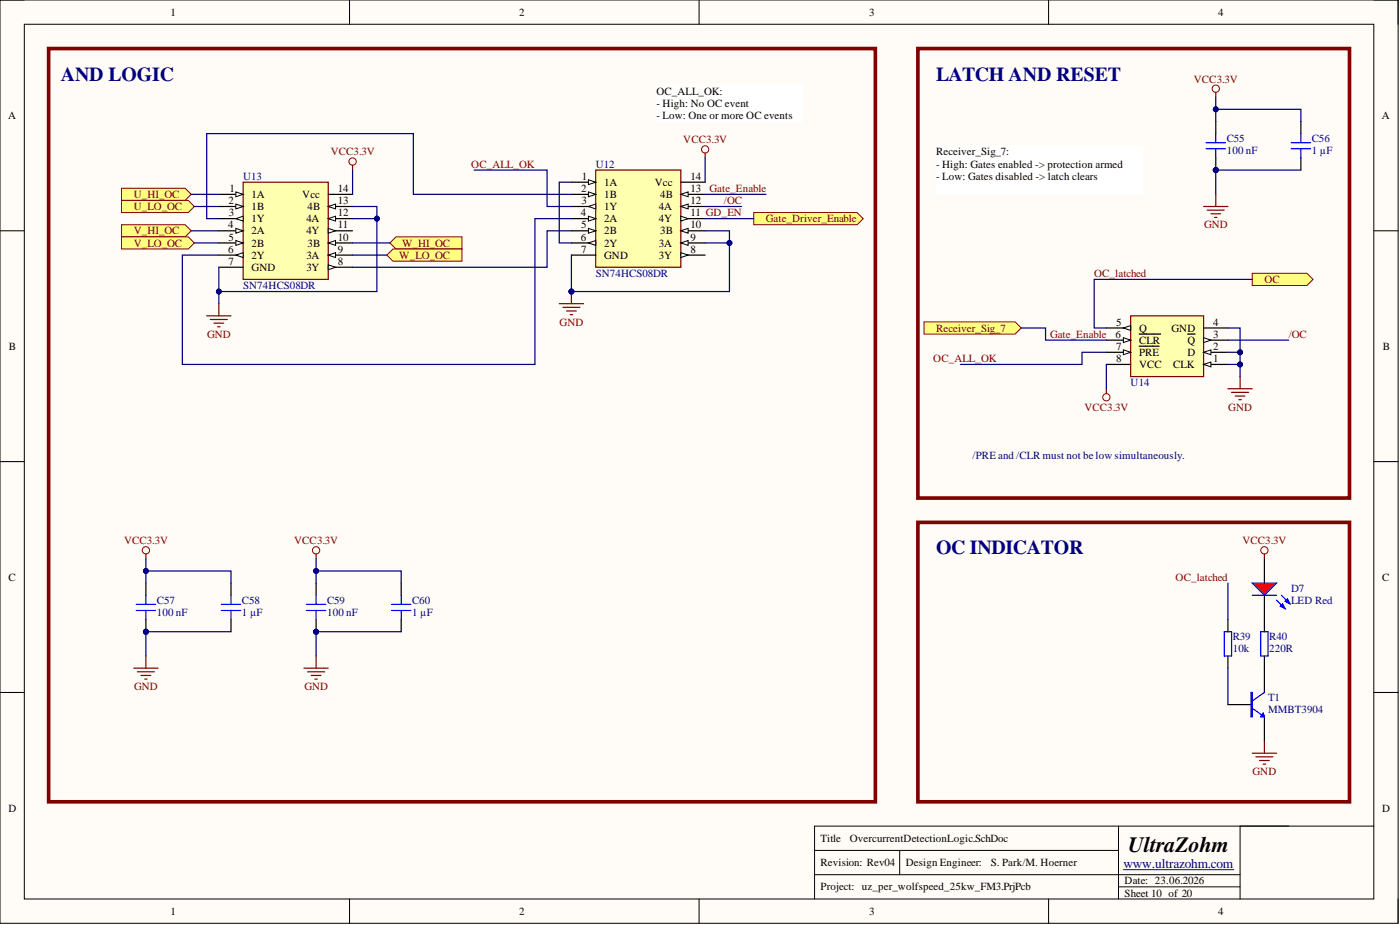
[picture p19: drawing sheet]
<svg xmlns="http://www.w3.org/2000/svg" width="292mm" height="193mm" viewBox="0 0 292 193" stroke-linecap="round" stroke-linejoin="round" font-family="sans-serif">
<defs><g id="words">
<text font-size="4.6" x="235.4" y="177.7">UltraZohm</text>
<g font-size="4.1" fill="#000080">
<text x="12.7" y="16.8">AND LOGIC</text>
<text x="195.3" y="16.8">LATCH AND RESET</text>
<text x="195.3" y="115.6">OC INDICATOR</text>
</g>
<text font-size="2.8" fill="#000080" x="234.4" y="181.1">www.ultrazohm.com</text>
<g font-size="2.3">
<text x="35.6" y="3.3">1</text>
<text x="108.3" y="3.3">2</text>
<text x="181.4" y="3.3">3</text>
<text x="254.2" y="3.3">4</text>
<text x="137" y="19.8">OC_ALL_OK:</text>
<text x="137" y="22.3">- High: No OC event</text>
<text x="1.7" y="24.8">A</text>
<text x="137" y="24.8">- Low: One or more OC events</text>
<text x="288.3" y="24.8">A</text>
<text x="195.3" y="32.4">Receiver_Sig_7:</text>
<text x="195.3" y="35">- High: Gates enabled -&gt; protection armed</text>
<text x="47.9" y="40">1</text>
<text x="52.5" y="41.3">1A</text>
<text x="63.1" y="41.3">Vcc</text>
<text x="70.5" y="40">14</text>
<text x="121.2" y="40">2</text>
<text x="121.4" y="37.5">1</text>
<text x="126.1" y="38.8">1A</text>
<text x="126.1" y="41.3">1B</text>
<text x="136.6" y="38.8">Vcc</text>
<text x="137.7" y="41.3">4B</text>
<text x="144.1" y="37.5">14</text>
<text x="144.1" y="40">13</text>
<text x="195.3" y="37.5">- Low: Gates disabled -&gt; latch clears</text>
<text x="47.6" y="47.6">4</text>
<text x="47.7" y="42.6">2</text>
<text x="47.8" y="45.1">3</text>
<text x="52.5" y="43.8">1B</text>
<text x="52.5" y="46.4">1Y</text>
<text x="63.9" y="46.4">4A</text>
<text x="64.2" y="43.8">4B</text>
<text x="70.5" y="42.6">13</text>
<text x="70.5" y="45.1">12</text>
<text x="70.5" y="47.6">11</text>
<text x="121.2" y="45.1">4</text>
<text x="121.2" y="47.6">5</text>
<text x="121.3" y="42.6">3</text>
<text x="126.1" y="43.8">1Y</text>
<text x="126.1" y="46.4">2A</text>
<text x="137.5" y="43.8">4A</text>
<text x="137.5" y="46.4">4Y</text>
<text x="144.1" y="42.6">12</text>
<text x="144.1" y="45.1">11 GD_EN</text>
<text x="144.1" y="47.6">10</text>
<text x="47.6" y="52.7">6</text>
<text x="47.7" y="50.2">5</text>
<text x="52.5" y="48.9">2A</text>
<text x="52.5" y="51.4">2B</text>
<text x="52.5" y="54">2Y</text>
<text x="63.9" y="48.9">4Y</text>
<text x="63.9" y="54">3A</text>
<text x="64.2" y="51.4">3B</text>
<text x="70.5" y="50.2">10</text>
<text x="70.5" y="52.7">9</text>
<text x="121.2" y="50.2">6</text>
<text x="121.2" y="52.7">7</text>
<text x="126.1" y="48.9">2B</text>
<text x="126.1" y="51.4">2Y</text>
<text x="126.1" y="54">GND</text>
<text x="137.5" y="51.4">3A</text>
<text x="137.5" y="54">3Y</text>
<text x="137.7" y="48.9">3B</text>
<text x="144.1" y="50.2">9</text>
<text x="144.1" y="52.7">8</text>
<text x="47.7" y="55.2">7</text>
<text x="52.5" y="56.5">GND</text>
<text x="63.9" y="56.5">3Y</text>
<text x="70.5" y="55.2">8</text>
<text x="232.8" y="70.5">6</text>
<text x="232.9" y="67.9">5</text>
<text x="237.7" y="71.7">CLR</text>
<text x="237.7" y="69.2">Q</text>
<text x="244.4" y="69.2">GND</text>
<text x="247.7" y="71.7">Q</text>
<text x="253.2" y="70.5">3</text>
<text x="253.2" y="67.9">4</text>
<text x="1.9" y="73">B</text>
<text x="232.9" y="75.5">8</text>
<text x="232.9" y="73">7</text>
<text x="237.7" y="76.8">VCC</text>
<text x="237.7" y="74.3">PRE</text>
<text x="244.8" y="76.8">CLK</text>
<text x="247.7" y="74.3">D</text>
<text x="253.2" y="75.5">1</text>
<text x="253.2" y="73">2</text>
<text x="288.5" y="73">B</text>
<text x="1.8" y="121.1">C</text>
<text x="288.4" y="121.1">C</text>
<text x="1.8" y="169.3">D</text>
<text x="288.4" y="169.3">D</text>
<text x="171.2" y="175.6">Title</text>
<text x="177.3" y="175.6">OvercurrentDetectionLogic.SchDoc</text>
<text x="171.2" y="180.7">Revision: Rev04</text>
<text x="171.2" y="185.8">Project: uz_per_wolfspeed_25kw_FM3.PrjPcb</text>
<text x="189" y="180.7">Design Engineer:</text>
<text x="206.7" y="180.7">S. Park/M. Hoerner</text>
<text x="234.6" y="184.5">Date: 23.06.2026</text>
<text x="35.6" y="190.8">1</text>
<text x="108.3" y="190.8">2</text>
<text x="181.4" y="190.8">3</text>
<text x="234.6" y="187">Sheet 10 of 20</text>
<text x="254.2" y="190.8">4</text>
</g>
<g font-size="2.3" fill="#800000">
<text x="249.1" y="17.2">VCC3.3V</text>
<text x="142.6" y="29.9">VCC3.3V</text>
<text x="69" y="32.4">VCC3.3V</text>
<text x="98.3" y="35">OC_ALL_OK</text>
<text x="27.9" y="41.3">U_HI_OC</text>
<text x="148.1" y="40">Gate_Enable</text>
<text x="27.9" y="43.8">U_LO_OC</text>
<text x="151" y="42.6">/OC</text>
<text x="159.8" y="46.4">Gate_Driver_Enable</text>
<text x="251.2" y="47.6">GND</text>
<text x="27.9" y="48.9">V_HI_OC</text>
<text x="27.9" y="51.4">V_LO_OC</text>
<text x="83.3" y="54">W_LO_OC</text>
<text x="83.9" y="51.4">W_HI_OC</text>
<text x="228.3" y="57.8">OC_latched</text>
<text x="263.8" y="59">OC</text>
<text x="43.2" y="70.5">GND</text>
<text x="116.8" y="67.9">GND</text>
<text x="195.3" y="69.2">Receiver_Sig_7</text>
<text x="219.1" y="70.5">Gate_Enable</text>
<text x="268.9" y="70.5">/OC</text>
<text x="194.7" y="75.5">OC_ALL_OK</text>
<text x="226.3" y="85.7">VCC3.3V</text>
<text x="256.3" y="85.7">GND</text>
<text x="25.9" y="113.5">VCC3.3V</text>
<text x="61.4" y="113.5">VCC3.3V</text>
<text x="259.2" y="113.5">VCC3.3V</text>
<text x="245.3" y="121.1">OC_latched</text>
<text x="28" y="144">GND</text>
<text x="63.5" y="144">GND</text>
<text x="261.4" y="161.7">GND</text>
</g>
<g font-size="2.3" fill="#000080">
<text x="255.9" y="29.6">C55</text>
<text x="273.7" y="29.6">C56</text>
<text x="124.3" y="35">U12</text>
<text x="255.9" y="32.2">100 nF</text>
<text x="273.7" y="32.2">1 µF</text>
<text x="50.7" y="37.5">U13</text>
<text x="124.3" y="57.8">SN74HCS08DR</text>
<text x="50.7" y="60.3">SN74HCS08DR</text>
<text x="235.9" y="80.6">U14</text>
<text x="202.9" y="95.8">/PRE and /CLR must not be low simultaneously.</text>
<text x="32.7" y="126">C57</text>
<text x="50.5" y="126">C58</text>
<text x="68.2" y="126">C59</text>
<text x="86" y="126">C60</text>
<text x="269.4" y="123.4">D7</text>
<text x="269.4" y="126">LED Red</text>
<text x="32.7" y="128.5">100 nF</text>
<text x="50.5" y="128.5">1 µF</text>
<text x="68.2" y="128.5">100 nF</text>
<text x="86" y="128.5">1 µF</text>
<text x="257.2" y="133.6">R39</text>
<text x="257.2" y="136.1">10k</text>
<text x="264.8" y="133.6">R40</text>
<text x="264.8" y="136.1">220R</text>
<text x="264.6" y="146.2">T1</text>
<text x="264.6" y="148.8">MMBT3904</text>
</g>
</g></defs>
<path d="M0 0h291.7v192.6h-291.7z" fill-rule="evenodd" fill="#fffcf8"/>
<path d="M0 0h291.7v192.6h-291.7z" fill="none" stroke="#000" stroke-width=".21"/>
<path d="M5.1 5.1h281.5v182.4h-281.5z" fill-rule="evenodd" fill="#fffcf8"/>
<g fill="none" stroke="#000" stroke-width=".21">
<path d="M0 0h5.1M72.9 0v5.1M145.9 0v5.1M218.8 0v5.1M286.6 0h5.1v5.1M5.1 5.1h281.5v182.4h-281.5zM0 48.1h5.1M286.6 48.1h5.1M0 96.3h5.1M286.6 96.3h5.1M0 144.5h5.1M286.6 144.5h5.1"/>
<path d="M170 177.4h63.4M187.7 177.4v5.1M233.4 172.3v15.2M258.7 172.3v15.2M286.6 172.3h-116.6v15.2M72.9 187.5v5.1M145.9 187.5v5.1M170 182.5h88.7M218.8 187.5v5.1M233.4 185h25.3M291.7 187.5v5.1"/>
</g>
<path d="M234.4 181.4h23" fill="none" stroke="#000080" stroke-width=".21"/>
<path d="M25.4 39.3h13.2l1.3 1.2-1.3 1.3h-13.2z" fill-rule="evenodd" fill="#ffff80"/>
<path d="M25.4 39.3h13.2l1.3 1.2-1.3 1.3h-13.2z" fill="none" stroke="#800000" stroke-width=".21"/>
<path d="M25.4 41.8h13.9l1.2 1.3-1.2 1.2h-13.9z" fill-rule="evenodd" fill="#ffff80"/>
<path d="M25.4 41.8h13.9l1.2 1.3-1.2 1.2h-13.9z" fill="none" stroke="#800000" stroke-width=".21"/>
<path d="M25.4 46.9h13.2l1.3 1.2-1.3 1.3h-13.2z" fill-rule="evenodd" fill="#ffff80"/>
<path d="M25.4 46.9h13.2l1.3 1.2-1.3 1.3h-13.2z" fill="none" stroke="#800000" stroke-width=".21"/>
<path d="M25.4 49.4h13.9l1.2 1.3-1.2 1.2h-13.9z" fill-rule="evenodd" fill="#ffff80"/>
<path d="M25.4 49.4h13.9l1.2 1.3-1.2 1.2h-13.9z" fill="none" stroke="#800000" stroke-width=".21"/>
<path d="M81.3 50.7l1.3-1.3h13.8v2.5h-13.8z" fill-rule="evenodd" fill="#ffff80"/>
<path d="M81.3 50.7l1.3-1.3h13.8v2.5h-13.8z" fill="none" stroke="#800000" stroke-width=".21"/>
<path d="M80.7 53.2l1.3-1.3h14.4v2.6h-14.4z" fill-rule="evenodd" fill="#ffff80"/>
<path d="M80.7 53.2l1.3-1.3h14.4v2.6h-14.4z" fill="none" stroke="#800000" stroke-width=".21"/>
<path d="M43.1 65.9h5.1M43.9 66.6h3.5M44.6 67.4h2.1M45.4 68.2h.5M45.7 63.4v2.5M116.7 63.4h5.1M117.4 64.1h3.6M118.2 64.9h2M119 65.6h.5M119.2 60.8v2.6" fill="none" stroke="#800000" stroke-width=".25"/>
<circle cx="119.2" cy="60.8" r=".51" fill="#000080"/>
<circle cx="119.2" cy="60.8" r=".51" fill="none" stroke="#000080" stroke-width=".21"/>
<g fill="none" stroke="#800000" stroke-width=".21">
<circle cx="73.6" cy="33.7" r=".76"/>
<circle cx="147.1" cy="31.2" r=".76"/>
<circle cx="30.4" cy="114.8" r=".76"/>
<circle cx="66" cy="114.8" r=".76"/>
</g>
<g fill="none" stroke="#800000" stroke-width=".25">
<path d="M73.6 34.5v1M147.1 31.9v1M30.4 115.6v1M66 115.6v1M27.9 139.4h5.1M30.4 136.9v2.5M63.4 139.4h5.1M66 136.9v2.5M28.7 140.1h3.5M29.4 140.9h2.1M30.2 141.7h.5M64.2 140.1h3.5"/>
<path d="M64.9 140.9h2.1M65.7 141.7h.5"/>
</g>
<path d="M48.2 121.6v2.6M48.2 129.3v2.5M83.7 121.6v2.6M83.7 129.3v2.5" fill="none" stroke="#000" stroke-width=".25"/>
<path d="M46.2 127.4h4M46.2 126.1h4M48.2 124.2v1.9M48.2 127.4v1.9M81.7 127.4h4M81.7 126.1h4M83.7 124.2v1.9M83.7 127.4v1.9" fill="none" stroke="#00f" stroke-width=".25"/>
<circle cx="30.4" cy="131.8" r=".51" fill="#000080"/>
<circle cx="30.4" cy="131.8" r=".51" fill="none" stroke="#000080" stroke-width=".21"/>
<path d="M30.4 121.6v2.6M30.4 129.3v2.5" fill="none" stroke="#000" stroke-width=".25"/>
<circle cx="30.4" cy="131.8" r=".51" fill="#000080"/>
<circle cx="30.4" cy="131.8" r=".51" fill="none" stroke="#000080" stroke-width=".21"/>
<path d="M28.4 127.4h4.1M28.4 126.1h4.1M30.4 124.2v1.9M30.4 127.4v1.9" fill="none" stroke="#00f" stroke-width=".25"/>
<circle cx="66" cy="131.8" r=".51" fill="#000080"/>
<circle cx="66" cy="131.8" r=".51" fill="none" stroke="#000080" stroke-width=".21"/>
<path d="M66 121.6v2.6M66 129.3v2.5" fill="none" stroke="#000" stroke-width=".25"/>
<circle cx="66" cy="131.8" r=".51" fill="#000080"/>
<circle cx="66" cy="131.8" r=".51" fill="none" stroke="#000080" stroke-width=".21"/>
<path d="M63.9 127.4h4.1M63.9 126.1h4.1M66 124.2v1.9M66 127.4v1.9" fill="none" stroke="#00f" stroke-width=".25"/>
<path d="M10.1 10.1h172.5v157.2h-172.5zM191.5 10.1h90.1v93.8h-90.1z" fill="none" stroke="#800000" stroke-width=".76"/>
<path d="M261.3 57h11.4l1.3 1.3-1.3 1.3h-11.4z" fill-rule="evenodd" fill="#ffff80"/>
<path d="M261.3 57h11.4l1.3 1.3-1.3 1.3h-11.4z" fill="none" stroke="#800000" stroke-width=".21"/>
<path d="M192.8 67.2h19l1.3 1.2-1.3 1.3h-19z" fill-rule="evenodd" fill="#ffff80"/>
<path d="M192.8 67.2h19l1.3 1.2-1.3 1.3h-19z" fill="none" stroke="#800000" stroke-width=".21"/>
<path d="M195.3 30.4h43.1v10.1h-43.1z" fill-rule="evenodd" fill="#fff"/>
<path d="M195.3 30.4h43.1v10.1h-43.1z" fill="none" stroke="#fff" stroke-width=".21"/>
<path d="M137 17.7h30.4v7.6h-30.4z" fill-rule="evenodd" fill="#fff"/>
<path d="M137 17.7h30.4v7.6h-30.4z" fill="none" stroke="#fff" stroke-width=".21"/>
<circle cx="253.7" cy="18.5" r=".76" fill="none" stroke="#800000" stroke-width=".21"/>
<path d="M253.7 19.3v1M251.1 43.1h5.1M251.9 43.8h3.5M252.6 44.6h2.1M253.4 45.4h.5M253.7 40.5v2.6" fill="none" stroke="#800000" stroke-width=".25"/>
<path d="M271.4 25.3v2.6M271.4 32.9v2.6" fill="none" stroke="#000" stroke-width=".25"/>
<path d="M269.4 31h4M269.4 29.8h4M271.4 27.9v1.9M271.4 31v1.9" fill="none" stroke="#00f" stroke-width=".25"/>
<circle cx="253.7" cy="35.5" r=".51" fill="#000080"/>
<circle cx="253.7" cy="35.5" r=".51" fill="none" stroke="#000080" stroke-width=".21"/>
<path d="M253.7 25.3v2.6M253.7 32.9v2.6" fill="none" stroke="#000" stroke-width=".25"/>
<circle cx="253.7" cy="35.5" r=".51" fill="#000080"/>
<circle cx="253.7" cy="35.5" r=".51" fill="none" stroke="#000080" stroke-width=".21"/>
<path d="M251.6 31h4.1M251.6 29.8h4.1M253.7 27.9v1.9M253.7 31v1.9M261 144.5h.3v5h-.3zM261.3 147.8l2.5 1.7M263.6 148.8l.2 .7h-.8zM263.8 144.5l-2.5 1.7" fill="none" stroke="#00f" stroke-width=".25"/>
<circle cx="230.8" cy="82.9" r=".76" fill="none" stroke="#800000" stroke-width=".21"/>
<path d="M258.7 78.6v2.5M230.8 81.1v1M256.2 81.1h5.1M257 81.9h3.5M257.7 82.6h2M258.5 83.4h.5" fill="none" stroke="#800000" stroke-width=".25"/>
<path d="M263.8 139.4v5.1M256.2 147h5.1M263.8 149.5v5.1" fill="none" stroke="#000" stroke-width=".25"/>
<path d="M263.6 148.8l.2 .7h-.8z" fill="#00f"/>
<path d="M263.6 148.8l.2 .7h-.8z" fill="none" stroke="#00f" stroke-width=".21"/>
<path d="M263.8 116.6v5M256.2 129.3v2.5M256.2 136.9v2.5M263.8 124.2v7.6M263.8 136.9v2.5" fill="none" stroke="#000" stroke-width=".25"/>
<path d="M255.4 131.8h1.6v5.1h-1.6zM263 131.8h1.6v5.1h-1.6z" fill="none" stroke="#00f" stroke-width=".25"/>
<circle cx="263.8" cy="114.8" r=".76" fill="none" stroke="#800000" stroke-width=".21"/>
<path d="M263.8 115.6v1M261.3 157.1h5M262 157.9h3.6M262.8 158.7h2M263.6 159.4h.5M263.8 154.6v2.5" fill="none" stroke="#800000" stroke-width=".25"/>
<path d="M191.5 109h90.1v58.3h-90.1z" fill="none" stroke="#800000" stroke-width=".76"/>
<path d="M261.3 121.6h5l-2.5 2.6z" fill="#f00"/>
<path d="M261.3 121.6h5l-2.5 2.6zM266.3 125.2l1.8 1.8" fill="none" stroke="#00f" stroke-width=".25"/>
<path d="M267.1 126.5l.5-.5 .5 1z" fill="#00f"/>
<path d="M261.3 124.2h5M267.1 126.5l.5-.5 .5 1zM267.4 124.2l1.7 1.8" fill="none" stroke="#00f" stroke-width=".25"/>
<path d="M268.1 125.4l.5-.5 .5 1.1z" fill="#00f"/>
<path d="M268.1 125.4l.5-.5 .5 1.1z" fill="none" stroke="#00f" stroke-width=".25"/>
<path d="M157.3 44.3h21.5l1.3 1.3-1.3 1.3h-21.5z" fill-rule="evenodd" fill="#ffff80"/>
<path d="M157.3 44.3h21.5l1.3 1.3-1.3 1.3h-21.5z" fill="none" stroke="#800000" stroke-width=".21"/>
<path d="M235.9 65.9h15.2v12.7h-15.2z" fill-rule="evenodd" fill="#ffffb0"/>
<path d="M235.9 65.9h15.2v12.7h-15.2z" fill="none" stroke="#800000" stroke-width=".25"/>
<path d="M251.1 76h5.1" fill="none" stroke="#000" stroke-width=".25"/>
<path d="M251.1 76l1.5-.5v1z" fill="#f8fcff"/>
<path d="M251.1 76l1.5-.5v1z" fill="none" stroke="#000" stroke-width=".21"/>
<path d="M251.1 73.5h5.1" fill="none" stroke="#000" stroke-width=".25"/>
<path d="M251.1 73.5l1.5-.5v1z" fill="#f8fcff"/>
<path d="M251.1 73.5l1.5-.5v1z" fill="none" stroke="#000" stroke-width=".21"/>
<path d="M251.1 71h5.1" fill="none" stroke="#000" stroke-width=".25"/>
<path d="M251.1 70.5l1.5 .5-1.5 .5z" fill="#f8fcff"/>
<path d="M251.1 70.5l1.5 .5-1.5 .5z" fill="none" stroke="#000" stroke-width=".21"/>
<path d="M230.8 76h5.1M230.8 73.5h5.1M247.8 69.7h1.5" fill="none" stroke="#000" stroke-width=".25"/>
<path d="M234.4 73l1.5 .5-1.5 .5z" fill="#f8fcff"/>
<path d="M234.4 73l1.5 .5-1.5 .5z" fill="none" stroke="#000" stroke-width=".21"/>
<path d="M230.8 71h5.1M237.7 72.2h4.1" fill="none" stroke="#000" stroke-width=".25"/>
<path d="M234.4 70.5l1.5 .5-1.5 .5z" fill="#f8fcff"/>
<path d="M234.4 70.5l1.5 .5-1.5 .5z" fill="none" stroke="#000" stroke-width=".21"/>
<path d="M230.8 68.4h5.1M237.7 69.7h4.5M251.1 68.4h5.1" fill="none" stroke="#000" stroke-width=".25"/>
<path d="M234.4 68.4l1.5-.5v1z" fill="#f8fcff"/>
<path d="M234.4 68.4l1.5-.5v1z" fill="none" stroke="#000" stroke-width=".21"/>
<path d="M50.7 38h17.8v20.3h-17.8z" fill-rule="evenodd" fill="#ffffb0"/>
<path d="M50.7 38h17.8v20.3h-17.8z" fill="none" stroke="#800000" stroke-width=".25"/>
<path d="M45.7 40.5h5" fill="none" stroke="#000" stroke-width=".25"/>
<path d="M49.2 40l1.5 .5-1.5 .6z" fill="#f8fcff"/>
<path d="M49.2 40l1.5 .5-1.5 .6z" fill="none" stroke="#000" stroke-width=".21"/>
<path d="M45.7 43.1h5" fill="none" stroke="#000" stroke-width=".25"/>
<path d="M49.2 42.6l1.5 .5-1.5 .5z" fill="#f8fcff"/>
<path d="M49.2 42.6l1.5 .5-1.5 .5z" fill="none" stroke="#000" stroke-width=".21"/>
<path d="M45.7 45.6h5" fill="none" stroke="#000" stroke-width=".25"/>
<path d="M49.2 45.6l1.5-.5v1z" fill="#f8fcff"/>
<path d="M49.2 45.6l1.5-.5v1z" fill="none" stroke="#000" stroke-width=".21"/>
<path d="M45.7 48.1h5" fill="none" stroke="#000" stroke-width=".25"/>
<path d="M49.2 47.6l1.5 .5-1.5 .6z" fill="#f8fcff"/>
<path d="M49.2 47.6l1.5 .5-1.5 .6z" fill="none" stroke="#000" stroke-width=".21"/>
<path d="M45.7 50.7h5" fill="none" stroke="#000" stroke-width=".25"/>
<path d="M49.2 50.2l1.5 .5-1.5 .5z" fill="#f8fcff"/>
<path d="M49.2 50.2l1.5 .5-1.5 .5z" fill="none" stroke="#000" stroke-width=".21"/>
<path d="M45.7 53.2h5" fill="none" stroke="#000" stroke-width=".25"/>
<path d="M49.2 53.2l1.5-.5v1z" fill="#f8fcff"/>
<path d="M49.2 53.2l1.5-.5v1z" fill="none" stroke="#000" stroke-width=".21"/>
<path d="M45.7 55.8h5M68.5 40.5h5.1M68.5 43.1h5.1" fill="none" stroke="#000" stroke-width=".25"/>
<path d="M68.5 43.1l1.5-.5v1z" fill="#f8fcff"/>
<path d="M68.5 43.1l1.5-.5v1z" fill="none" stroke="#000" stroke-width=".21"/>
<path d="M68.5 45.6h5.1" fill="none" stroke="#000" stroke-width=".25"/>
<path d="M68.5 45.6l1.5-.5v1z" fill="#f8fcff"/>
<path d="M68.5 45.6l1.5-.5v1z" fill="none" stroke="#000" stroke-width=".21"/>
<path d="M68.5 48.1h5.1" fill="none" stroke="#000" stroke-width=".25"/>
<path d="M68.5 47.6l1.5 .5-1.5 .6z" fill="#f8fcff"/>
<path d="M68.5 47.6l1.5 .5-1.5 .6z" fill="none" stroke="#000" stroke-width=".21"/>
<path d="M68.5 50.7h5.1" fill="none" stroke="#000" stroke-width=".25"/>
<path d="M68.5 50.7l1.5-.5v1z" fill="#f8fcff"/>
<path d="M68.5 50.7l1.5-.5v1z" fill="none" stroke="#000" stroke-width=".21"/>
<path d="M68.5 53.2h5.1" fill="none" stroke="#000" stroke-width=".25"/>
<path d="M68.5 53.2l1.5-.5v1z" fill="#f8fcff"/>
<path d="M68.5 53.2l1.5-.5v1z" fill="none" stroke="#000" stroke-width=".21"/>
<path d="M68.5 55.8h5.1" fill="none" stroke="#000" stroke-width=".25"/>
<path d="M68.5 55.2l1.5 .6-1.5 .5z" fill="#f8fcff"/>
<path d="M68.5 55.2l1.5 .6-1.5 .5z" fill="none" stroke="#000" stroke-width=".21"/>
<path d="M124.3 35.5h17.7v20.3h-17.7z" fill-rule="evenodd" fill="#ffffb0"/>
<path d="M124.3 35.5h17.7v20.3h-17.7z" fill="none" stroke="#800000" stroke-width=".25"/>
<path d="M119.2 38h5.1" fill="none" stroke="#000" stroke-width=".25"/>
<path d="M122.8 37.5l1.5 .5-1.5 .5z" fill="#f8fcff"/>
<path d="M122.8 37.5l1.5 .5-1.5 .5z" fill="none" stroke="#000" stroke-width=".21"/>
<path d="M119.2 40.5h5.1" fill="none" stroke="#000" stroke-width=".25"/>
<path d="M122.8 40l1.5 .5-1.5 .6z" fill="#f8fcff"/>
<path d="M122.8 40l1.5 .5-1.5 .6z" fill="none" stroke="#000" stroke-width=".21"/>
<path d="M119.2 43.1h5.1" fill="none" stroke="#000" stroke-width=".25"/>
<path d="M122.8 43.1l1.5-.5v1z" fill="#f8fcff"/>
<path d="M122.8 43.1l1.5-.5v1z" fill="none" stroke="#000" stroke-width=".21"/>
<path d="M119.2 45.6h5.1" fill="none" stroke="#000" stroke-width=".25"/>
<path d="M122.8 45.1l1.5 .5-1.5 .5z" fill="#f8fcff"/>
<path d="M122.8 45.1l1.5 .5-1.5 .5z" fill="none" stroke="#000" stroke-width=".21"/>
<path d="M119.2 48.1h5.1" fill="none" stroke="#000" stroke-width=".25"/>
<path d="M122.8 47.6l1.5 .5-1.5 .6z" fill="#f8fcff"/>
<path d="M122.8 47.6l1.5 .5-1.5 .6z" fill="none" stroke="#000" stroke-width=".21"/>
<path d="M119.2 50.7h5.1" fill="none" stroke="#000" stroke-width=".25"/>
<path d="M122.8 50.7l1.5-.5v1z" fill="#f8fcff"/>
<path d="M122.8 50.7l1.5-.5v1z" fill="none" stroke="#000" stroke-width=".21"/>
<path d="M142 38h5.1M119.2 53.2h5.1M142 40.5h5.1" fill="none" stroke="#000" stroke-width=".25"/>
<path d="M142 40.5l1.6-.5v1.1z" fill="#f8fcff"/>
<path d="M142 40.5l1.6-.5v1.1z" fill="none" stroke="#000" stroke-width=".21"/>
<path d="M142 43.1h5.1" fill="none" stroke="#000" stroke-width=".25"/>
<path d="M142 43.1l1.6-.5v1z" fill="#f8fcff"/>
<path d="M142 43.1l1.6-.5v1z" fill="none" stroke="#000" stroke-width=".21"/>
<path d="M142 45.6h5.1" fill="none" stroke="#000" stroke-width=".25"/>
<path d="M142 45.1l1.6 .5-1.6 .5z" fill="#f8fcff"/>
<path d="M142 45.1l1.6 .5-1.6 .5z" fill="none" stroke="#000" stroke-width=".21"/>
<path d="M142 48.1h5.1" fill="none" stroke="#000" stroke-width=".25"/>
<path d="M142 48.1l1.6-.5v1.1z" fill="#f8fcff"/>
<path d="M142 48.1l1.6-.5v1.1z" fill="none" stroke="#000" stroke-width=".21"/>
<path d="M142 50.7h5.1" fill="none" stroke="#000" stroke-width=".25"/>
<path d="M142 50.7l1.6-.5v1z" fill="#f8fcff"/>
<path d="M142 50.7l1.6-.5v1z" fill="none" stroke="#000" stroke-width=".21"/>
<path d="M142 53.2h5.1" fill="none" stroke="#000" stroke-width=".25"/>
<path d="M142 52.7l1.6 .5-1.6 .5z" fill="#f8fcff"/>
<path d="M142 52.7l1.6 .5-1.6 .5z" fill="none" stroke="#000" stroke-width=".21"/>
<path d="M39.9 40.5h5.8M39.9 48.1h5.8M40.5 43.1h5.2M40.5 50.7h5.2M73.6 50.7h7.7M30.4 116.6v5" fill="none" stroke="#000080" stroke-width=".25"/>
<circle cx="30.4" cy="119.1" r=".51" fill="#000080"/>
<circle cx="30.4" cy="119.1" r=".51" fill="none" stroke="#000080" stroke-width=".21"/>
<path d="M30.4 119.1h17.8v2.5" fill="none" stroke="#000080" stroke-width=".25"/>
<circle cx="30.4" cy="119.1" r=".51" fill="#000080"/>
<circle cx="30.4" cy="119.1" r=".51" fill="none" stroke="#000080" stroke-width=".21"/>
<path d="M30.4 131.8v5.1" fill="none" stroke="#000080" stroke-width=".25"/>
<circle cx="30.4" cy="131.8" r=".51" fill="#000080"/>
<circle cx="30.4" cy="131.8" r=".51" fill="none" stroke="#000080" stroke-width=".21"/>
<path d="M30.4 131.8h17.8" fill="none" stroke="#000080" stroke-width=".25"/>
<circle cx="30.4" cy="131.8" r=".51" fill="#000080"/>
<circle cx="30.4" cy="131.8" r=".51" fill="none" stroke="#000080" stroke-width=".21"/>
<path d="M147.1 32.9v5.1M66 116.6v5" fill="none" stroke="#000080" stroke-width=".25"/>
<circle cx="66" cy="119.1" r=".51" fill="#000080"/>
<circle cx="66" cy="119.1" r=".51" fill="none" stroke="#000080" stroke-width=".21"/>
<path d="M66 119.1h17.7v2.5" fill="none" stroke="#000080" stroke-width=".25"/>
<circle cx="66" cy="119.1" r=".51" fill="#000080"/>
<circle cx="66" cy="119.1" r=".51" fill="none" stroke="#000080" stroke-width=".21"/>
<path d="M66 131.8v5.1" fill="none" stroke="#000080" stroke-width=".25"/>
<circle cx="66" cy="131.8" r=".51" fill="#000080"/>
<circle cx="66" cy="131.8" r=".51" fill="none" stroke="#000080" stroke-width=".21"/>
<path d="M66 131.8h17.7" fill="none" stroke="#000080" stroke-width=".25"/>
<circle cx="66" cy="131.8" r=".51" fill="#000080"/>
<circle cx="66" cy="131.8" r=".51" fill="none" stroke="#000080" stroke-width=".21"/>
<path d="M253.7 20.3v5" fill="none" stroke="#000080" stroke-width=".25"/>
<circle cx="253.7" cy="22.8" r=".51" fill="#000080"/>
<circle cx="253.7" cy="22.8" r=".51" fill="none" stroke="#000080" stroke-width=".21"/>
<path d="M253.7 22.8h17.7v2.5" fill="none" stroke="#000080" stroke-width=".25"/>
<circle cx="253.7" cy="22.8" r=".51" fill="#000080"/>
<circle cx="253.7" cy="22.8" r=".51" fill="none" stroke="#000080" stroke-width=".21"/>
<path d="M253.7 35.5v5" fill="none" stroke="#000080" stroke-width=".25"/>
<circle cx="253.7" cy="35.5" r=".51" fill="#000080"/>
<circle cx="253.7" cy="35.5" r=".51" fill="none" stroke="#000080" stroke-width=".21"/>
<path d="M253.7 35.5h17.7" fill="none" stroke="#000080" stroke-width=".25"/>
<circle cx="253.7" cy="35.5" r=".51" fill="#000080"/>
<circle cx="253.7" cy="35.5" r=".51" fill="none" stroke="#000080" stroke-width=".21"/>
<path d="M213.1 68.4h5v2.6h12.7M230.8 73.5h-5v2.5h-25.4M230.8 76v5.1M256.2 68.4h2.5v10.2" fill="none" stroke="#000080" stroke-width=".25"/>
<circle cx="258.7" cy="76" r=".51" fill="#000080"/>
<circle cx="258.7" cy="76" r=".51" fill="none" stroke="#000080" stroke-width=".21"/>
<circle cx="258.7" cy="73.5" r=".51" fill="#000080"/>
<circle cx="258.7" cy="73.5" r=".51" fill="none" stroke="#000080" stroke-width=".21"/>
<path d="M256.2 76h2.5" fill="none" stroke="#000080" stroke-width=".25"/>
<circle cx="258.7" cy="76" r=".51" fill="#000080"/>
<circle cx="258.7" cy="76" r=".51" fill="none" stroke="#000080" stroke-width=".21"/>
<path d="M256.2 73.5h2.5" fill="none" stroke="#000080" stroke-width=".25"/>
<circle cx="258.7" cy="73.5" r=".51" fill="#000080"/>
<circle cx="258.7" cy="73.5" r=".51" fill="none" stroke="#000080" stroke-width=".21"/>
<path d="M98.9 35.5h15.2v7.6h5.1M119.2 38h-2.5v12.7h2.5M119.2 53.2v7.6M147.1 45.6h10.2M261.3 58.3h-33v10.1h2.5M256.2 71h12.7M256.2 121.6v7.7M256.2 139.4v7.6" fill="none" stroke="#000080" stroke-width=".25"/>
<circle cx="119.2" cy="60.8" r=".51" fill="#000080"/>
<circle cx="119.2" cy="60.8" r=".51" fill="none" stroke="#000080" stroke-width=".21"/>
<path d="M147.1 48.1h5.1v12.7h-33M147.1 43.1h7.6M147.1 40.5h12.7" fill="none" stroke="#000080" stroke-width=".25"/>
<circle cx="152.2" cy="50.7" r=".51" fill="#000080"/>
<circle cx="152.2" cy="50.7" r=".51" fill="none" stroke="#000080" stroke-width=".21"/>
<circle cx="119.2" cy="60.8" r=".51" fill="#000080"/>
<circle cx="119.2" cy="60.8" r=".51" fill="none" stroke="#000080" stroke-width=".21"/>
<path d="M147.1 50.7h5.1" fill="none" stroke="#000080" stroke-width=".25"/>
<circle cx="152.2" cy="50.7" r=".51" fill="#000080"/>
<circle cx="152.2" cy="50.7" r=".51" fill="none" stroke="#000080" stroke-width=".21"/>
<path d="M73.6 35.5v5M45.7 55.8v5" fill="none" stroke="#000080" stroke-width=".25"/>
<circle cx="45.7" cy="60.8" r=".51" fill="#000080"/>
<circle cx="45.7" cy="60.8" r=".51" fill="none" stroke="#000080" stroke-width=".21"/>
<path d="M73.6 45.6h5v15.2h-32.9v2.6" fill="none" stroke="#000080" stroke-width=".25"/>
<circle cx="45.7" cy="60.8" r=".51" fill="#000080"/>
<circle cx="45.7" cy="60.8" r=".51" fill="none" stroke="#000080" stroke-width=".21"/>
<circle cx="78.6" cy="45.6" r=".51" fill="#000080"/>
<circle cx="78.6" cy="45.6" r=".51" fill="none" stroke="#000080" stroke-width=".21"/>
<path d="M73.6 43.1h5v2.5" fill="none" stroke="#000080" stroke-width=".25"/>
<circle cx="78.6" cy="45.6" r=".51" fill="#000080"/>
<circle cx="78.6" cy="45.6" r=".51" fill="none" stroke="#000080" stroke-width=".21"/>
<path d="M73.6 53.2h7.1M119.2 48.1h-5.1v7.7h-40.5M119.2 45.6h-7.6v30.4h-73.6v-22.8h7.7M119.2 40.5h-33v-12.6h-43.1v17.7h2.6" fill="none" stroke="#000080" stroke-width=".25"/>
<use href="#words"/>
</svg>
